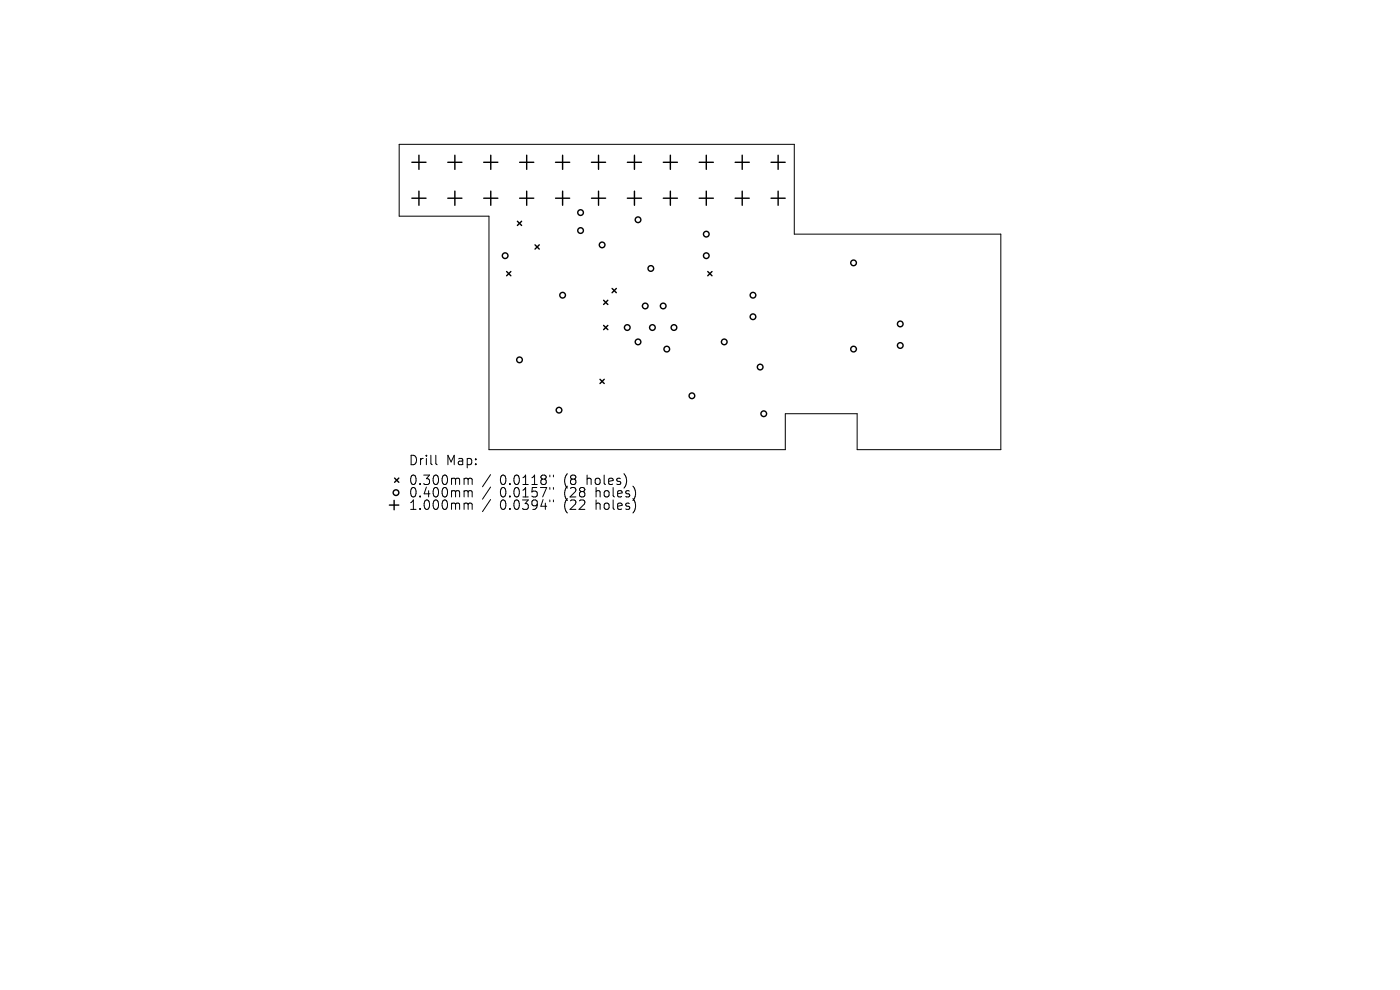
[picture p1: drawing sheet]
<svg xmlns="http://www.w3.org/2000/svg" width="297mm" height="210mm" viewBox="0 0 297 210" stroke-linecap="round" stroke-linejoin="round" font-family="sans-serif">
<defs><g id="words">
<g font-size="2.8">
<text x="86.6" y="99">Drill</text>
<text x="94.6" y="99">Map:</text>
<text x="86.6" y="103.2">0.300mm</text>
<text x="86.6" y="105.8">0.400mm</text>
<text x="106.1" y="103.2">0.0118&quot;</text>
<text x="106.1" y="105.8">0.0157&quot;</text>
<text x="119.8" y="103.2">(8</text>
<text x="119.8" y="105.8">(28</text>
<text x="124.7" y="103.2">holes)</text>
<text x="126.6" y="105.8">holes)</text>
<text x="86.6" y="108.4">1.000mm</text>
<text x="106.1" y="108.4">0.0394&quot;</text>
<text x="119.8" y="108.4">(22</text>
<text x="126.6" y="108.4">holes)</text>
</g>
</g></defs>
<g fill="none" stroke="#000" stroke-width=".21">
<path d="M84.7 30.6h83.8v19.1h43.8v45.7h-30.5v-7.6h-15.2v7.6h-62.9v-49.5h-19zM92.5 96.6v1.7l.2 .3M98.7 101.4l.5 .1 .1 .2M98.7 104.1h.3l.3 .3M98.7 106.7h.3l.3 .3M99.3 101.7l.3-.3 .5 .1 .1 1.3M99.3 101.7v1.1M99.3 104.4v1M99.3 107v1.1M99.3 104.4l.3-.3 .5 .1 .1 1.2M99.3 107l.3-.3 .5 .1 .1 1.3M104.1 100.7l-1.7 2.6"/>
<path d="M104.1 103.3l-1.7 2.6M104.1 106l-1.7 2.5M116.6 100.8v.4M116.6 103.4v.4M116.6 106.1v.3M117.4 100.8v.4M117.4 103.4v.4M117.4 106.1v.3"/>
</g>
<g fill="none" stroke="#000" stroke-width=".3">
<path d="M87.4 34.4h3M88.9 32.9v3M95 34.4h3M96.5 32.9v3M102.6 34.4h3M104.1 32.9v3M110.2 34.4h3M111.7 32.9v3M117.9 34.4h3M119.4 32.9v3M125.5 34.4h3M127 32.9v3"/>
<path d="M133.1 34.4h3M134.6 32.9v3M140.7 34.4h3M142.2 32.9v3M148.3 34.4h3M149.8 32.9v3M156 34.4h3M157.5 32.9v3M163.6 34.4h3M165.1 32.9v3M87.4 42h3M88.9 40.5v3"/>
<path d="M95 42h3M96.5 40.5v3M102.6 42h3M104.1 40.5v3M107.5 57.6l.9 .9M108.4 57.6l-.9 .9M109.8 46.9l.9 .9M110.2 42h3M110.7 46.9l-.9 .9M111.7 40.5v3M113.5 51.9l.9 .9M114.4 51.9l-.9 .9"/>
<path d="M117.9 42h3M119.4 40.5v3M125.5 42h3M127 40.5v3M133.1 42h3M134.6 40.5v3M140.7 42h3M142.2 40.5v3M148.3 42h3M149.8 40.5v3M150.1 57.6l.9 .9M151 57.6l-.9 .9"/>
<path d="M156 42h3M157.5 40.5v3M163.6 42h3M165.1 40.5v3M128 63.7l.9 .9M128 69l.9 .9M128.9 63.7l-.9 .9M128.9 69l-.9 .9M129.9 61.2l.9 .9M130.8 61.2l-.9 .9M127.3 80.5l.9 .9M128.2 80.5l-.9 .9"/>
<path d="M82.6 107.1h2M83.6 106.1v2M83.7 101.4l.9 .9M84.6 101.4l-.9 .9"/>
<circle cx="107.2" cy="54.2" r=".6"/>
<circle cx="123.2" cy="45.1" r=".6"/>
<circle cx="123.2" cy="48.9" r=".6"/>
<circle cx="127.7" cy="52" r=".6"/>
<circle cx="135.4" cy="46.6" r=".6"/>
<circle cx="138.1" cy="57" r=".6"/>
<circle cx="149.8" cy="54.2" r=".6"/>
<circle cx="149.8" cy="49.7" r=".6"/>
<circle cx="181.1" cy="55.8" r=".6"/>
<circle cx="110.2" cy="76.3" r=".6"/>
<circle cx="119.4" cy="62.6" r=".6"/>
<circle cx="133.1" cy="69.5" r=".6"/>
<circle cx="135.4" cy="72.5" r=".6"/>
<circle cx="136.9" cy="64.9" r=".6"/>
<circle cx="138.4" cy="69.5" r=".6"/>
<circle cx="140.7" cy="64.9" r=".6"/>
<circle cx="141.5" cy="74.1" r=".6"/>
<circle cx="143" cy="69.5" r=".6"/>
<circle cx="153.6" cy="72.5" r=".6"/>
<circle cx="159.7" cy="62.6" r=".6"/>
<circle cx="159.7" cy="67.2" r=".6"/>
<circle cx="161.3" cy="77.9" r=".6"/>
<circle cx="181.1" cy="74.1" r=".6"/>
<circle cx="191" cy="68.7" r=".6"/>
<circle cx="191" cy="73.3" r=".6"/>
<circle cx="118.6" cy="87" r=".6"/>
<circle cx="146.8" cy="84" r=".6"/>
<circle cx="162" cy="87.8" r=".6"/>
<circle cx="84" cy="104.5" r=".6"/>
</g>
<use href="#words"/>
</svg>
